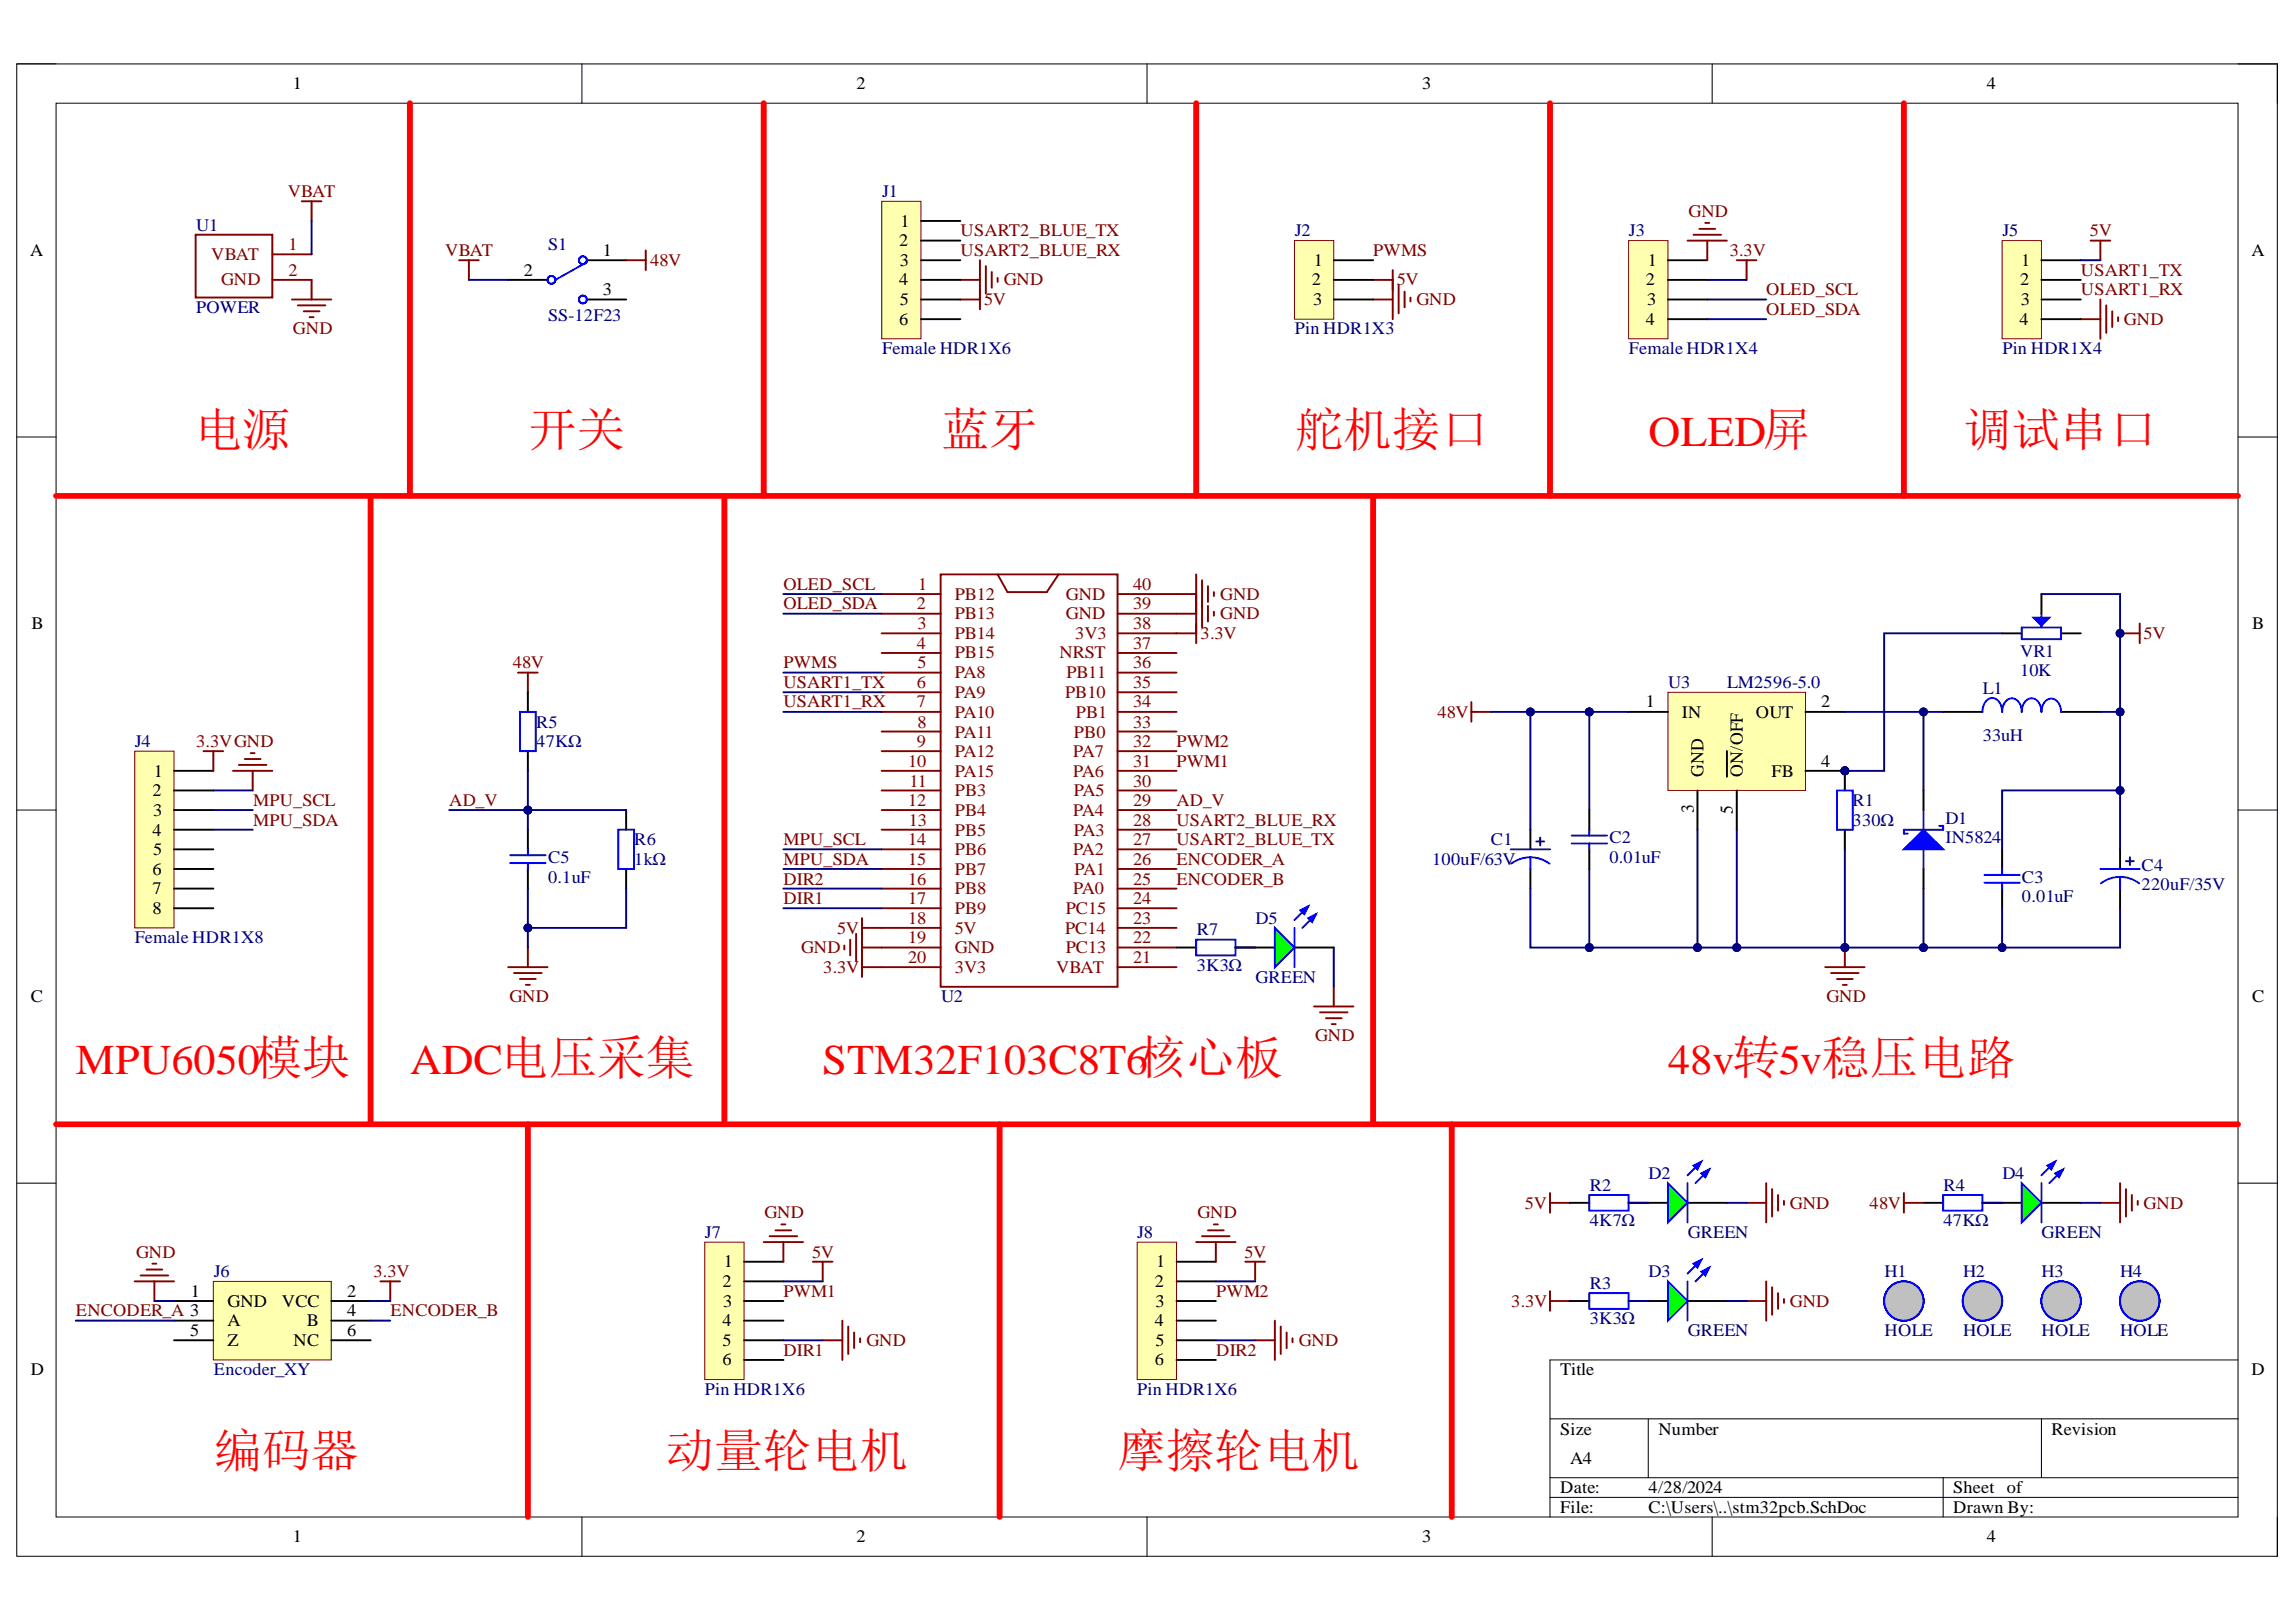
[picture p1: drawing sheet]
<svg xmlns="http://www.w3.org/2000/svg" width="297mm" height="210mm" viewBox="0 0 297 210" stroke-linecap="round" stroke-linejoin="round" font-family="sans-serif">
<defs><g id="words">
<g font-size="6.1" fill="#f00">
<text x="25.1" y="57.7">电源</text>
<text x="68.4" y="57.7">开关</text>
<text x="121.7" y="57.7">蓝牙</text>
<text x="167.5" y="57.7">舵机接口</text>
<text x="254" y="57.7">调试串口</text>
<text x="27.7" y="189.8">编码器</text>
<text x="86.1" y="189.8">动量轮电机</text>
<text x="144.6" y="189.8">摩擦轮电机</text>
</g>
<g font-size="5.5" fill="#f00">
<text x="213.3" y="57.7">OLED屏</text>
<text x="9.8" y="139">MPU6050模块</text>
<text x="53" y="139">ADC电压采集</text>
<text x="106.4" y="139">STM32F103C8T6核心板</text>
<text x="215.8" y="139">48v转5v稳压电路</text>
</g>
<g font-size="2.4">
<text x="220.4" y="100.5" transform="rotate(-90 220.4 100.5)">GND</text>
<text x="225.5" y="100.5" transform="rotate(-90 225.5 100.5)">ON/OFF</text>
<text x="219.1" y="105.3" transform="rotate(-90 219.1 105.3)">3</text>
<text x="224.2" y="105.3" transform="rotate(-90 224.2 105.3)">5</text>
</g>
<g font-size="2.3">
<text x="37.9" y="11.6">1</text>
<text x="110.8" y="11.6">2</text>
<text x="184" y="11.6">3</text>
<text x="257" y="11.6">4</text>
<text x="116.5" y="29.3">1</text>
<text x="3.9" y="33.1">A</text>
<text x="67.8" y="35.7">2</text>
<text x="78" y="33.1">1</text>
<text x="116.3" y="31.9">2</text>
<text x="116.4" y="34.4">3</text>
<text x="170" y="34.4">1</text>
<text x="213.2" y="34.4">1</text>
<text x="261.5" y="34.4">1</text>
<text x="291.3" y="33.1">A</text>
<text x="78" y="38.2">3</text>
<text x="116.3" y="36.9">4</text>
<text x="116.4" y="39.5">5</text>
<text x="169.7" y="36.9">2</text>
<text x="169.9" y="39.5">3</text>
<text x="212.9" y="36.9">2</text>
<text x="213.1" y="39.5">3</text>
<text x="261.3" y="36.9">2</text>
<text x="261.4" y="39.5">3</text>
<text x="116.3" y="42">6</text>
<text x="212.9" y="42">4</text>
<text x="261.2" y="42">4</text>
<text x="4.1" y="81.4">B</text>
<text x="291.4" y="81.4">B</text>
<text x="212.9" y="91.6">1</text>
<text x="217.6" y="92.9">IN</text>
<text x="227.2" y="92.9">OUT</text>
<text x="235.6" y="91.6">2</text>
<text x="19.9" y="100.5">1</text>
<text x="229.2" y="100.5">FB</text>
<text x="235.6" y="99.2">4</text>
<text x="19.7" y="103.1">2</text>
<text x="19.8" y="105.6">3</text>
<text x="19.7" y="108.1">4</text>
<text x="19.7" y="113.2">6</text>
<text x="19.8" y="110.7">5</text>
<text x="19.7" y="115.7">7</text>
<text x="19.7" y="118.3">8</text>
<text x="4" y="129.7">C</text>
<text x="291.4" y="129.7">C</text>
<text x="24.7" y="167.8">1</text>
<text x="44.9" y="167.8">2</text>
<text x="93.5" y="166.5">2</text>
<text x="93.7" y="164">1</text>
<text x="149.4" y="166.5">2</text>
<text x="149.6" y="164">1</text>
<text x="24.6" y="172.9">5</text>
<text x="29.4" y="169.1">GND</text>
<text x="29.4" y="171.6">A</text>
<text x="36.5" y="169.1">VCC</text>
<text x="39.7" y="171.6">B</text>
<text x="44.9" y="170.3">4</text>
<text x="44.9" y="172.9">6</text>
<text x="93.5" y="171.6">4</text>
<text x="93.6" y="169.1">3</text>
<text x="149.4" y="171.6">4</text>
<text x="149.5" y="169.1">3</text>
<text x="4" y="178">D</text>
<text x="29.4" y="174.2">Z</text>
<text x="38" y="174.2">NC</text>
<text x="93.5" y="174.2">5</text>
<text x="93.5" y="176.7">6</text>
<text x="149.4" y="176.7">6</text>
<text x="149.5" y="174.2">5</text>
<text x="201.9" y="178">Title</text>
<text x="291.3" y="178">D</text>
<text x="201.9" y="185.7">Size</text>
<text x="214.5" y="185.7">Number</text>
<text x="265.4" y="185.7">Revision</text>
<text x="203.1" y="189.5">A4</text>
<text x="201.9" y="193.3">Date:</text>
<text x="201.9" y="195.8">File:</text>
<text x="213.3" y="193.3">4/28/2024</text>
<text x="213.3" y="195.8">C:\Users\..\stm32pcb.SchDoc</text>
<text x="252.7" y="193.3">Sheet of</text>
<text x="252.7" y="195.8">Drawn By:</text>
<text x="37.9" y="199.6">1</text>
<text x="110.8" y="199.6">2</text>
<text x="184" y="199.6">3</text>
<text x="257" y="199.6">4</text>
</g>
<g font-size="2.3" fill="#000080">
<text x="25.4" y="29.8">U1</text>
<text x="114.1" y="25.5">J1</text>
<text x="70.9" y="32.4">S1</text>
<text x="167.5" y="30.6">J2</text>
<text x="210.7" y="30.6">J3</text>
<text x="259.1" y="30.6">J5</text>
<text x="25.4" y="40.5">POWER</text>
<text x="70.9" y="41.5">SS-12F23</text>
<text x="114.1" y="45.8">Female HDR1X6</text>
<text x="167.5" y="43.3">Pin HDR1X3</text>
<text x="210.7" y="45.8">Female HDR1X4</text>
<text x="259.1" y="45.8">Pin HDR1X4</text>
<text x="215.8" y="89">U3</text>
<text x="223.4" y="89">LM2596-5.0</text>
<text x="256.5" y="89.8">L1</text>
<text x="261.3" y="85">VR1</text>
<text x="261.3" y="87.5">10K</text>
<text x="69.4" y="94.2">R5</text>
<text x="256.5" y="96">33uH</text>
<text x="17.4" y="96.7">J4</text>
<text x="69.4" y="96.7">47KΩ</text>
<text x="239.7" y="104.3">R1</text>
<text x="239.7" y="106.9">330Ω</text>
<text x="251.7" y="106.6">D1</text>
<text x="70.9" y="111.7">C5</text>
<text x="82.1" y="109.4">R6</text>
<text x="82.1" y="111.9">1kΩ</text>
<text x="185.3" y="111.9">100uF/63V</text>
<text x="192.9" y="109.4">C1</text>
<text x="208.2" y="109.1">C2</text>
<text x="208.2" y="111.7">0.01uF</text>
<text x="251.7" y="109.1">IN5824</text>
<text x="277.1" y="112.7">C4</text>
<text x="70.9" y="114.2">0.1uF</text>
<text x="162.4" y="119.5">D5</text>
<text x="261.6" y="114.2">C3</text>
<text x="261.6" y="116.7">0.01uF</text>
<text x="277.1" y="115.2">220uF/35V</text>
<text x="17.4" y="122.1">Female HDR1X8</text>
<text x="154.8" y="121.1">R7</text>
<text x="154.8" y="125.6">3K3Ω</text>
<text x="121.7" y="129.7">U2</text>
<text x="162.4" y="127.1">GREEN</text>
<text x="205.7" y="154.1">R2</text>
<text x="213.3" y="152.6">D2</text>
<text x="251.4" y="154.1">R4</text>
<text x="259.1" y="152.6">D4</text>
<text x="91.2" y="160.2">J7</text>
<text x="147.1" y="160.2">J8</text>
<text x="205.7" y="158.7">4K7Ω</text>
<text x="218.4" y="160.2">GREEN</text>
<text x="251.4" y="158.7">47KΩ</text>
<text x="264.1" y="160.2">GREEN</text>
<text x="27.7" y="165.3">J6</text>
<text x="205.7" y="166.8">R3</text>
<text x="213.3" y="165.3">D3</text>
<text x="243.8" y="165.3">H1</text>
<text x="254" y="165.3">H2</text>
<text x="264.1" y="165.3">H3</text>
<text x="274.3" y="165.3">H4</text>
<text x="205.7" y="171.4">3K3Ω</text>
<text x="218.4" y="172.9">GREEN</text>
<text x="243.8" y="172.9">HOLE</text>
<text x="254" y="172.9">HOLE</text>
<text x="264.1" y="172.9">HOLE</text>
<text x="274.3" y="172.9">HOLE</text>
<text x="27.7" y="178">Encoder_XY</text>
<text x="91.2" y="180.6">Pin HDR1X6</text>
<text x="147.1" y="180.6">Pin HDR1X6</text>
</g>
<g font-size="2.3" fill="#800000">
<text x="37.2" y="25.5">VBAT</text>
<text x="218.4" y="28.1">GND</text>
<text x="27.3" y="33.6">VBAT</text>
<text x="37.3" y="32.4">1</text>
<text x="37.3" y="35.7">2</text>
<text x="57.6" y="33.1">VBAT</text>
<text x="84.1" y="34.4">48V</text>
<text x="124.3" y="30.6">USART2_BLUE_TX</text>
<text x="124.3" y="33.1">USART2_BLUE_RX</text>
<text x="177.7" y="33.1">PWMS</text>
<text x="223.8" y="33.1">3.3V</text>
<text x="269.2" y="35.7">USART1_TX</text>
<text x="270.4" y="30.6">5V</text>
<text x="28.6" y="36.9">GND</text>
<text x="127.3" y="39.5">5V</text>
<text x="129.9" y="36.9">GND</text>
<text x="180.7" y="36.9">5V</text>
<text x="183.2" y="39.5">GND</text>
<text x="228.5" y="38.2">OLED_SCL</text>
<text x="228.5" y="40.7">OLED_SDA</text>
<text x="269.2" y="38.2">USART1_RX</text>
<text x="37.9" y="43.3">GND</text>
<text x="274.8" y="42">GND</text>
<text x="101.4" y="76.3">OLED_SCL</text>
<text x="118.8" y="76.3">1</text>
<text x="123.5" y="77.6">PB12</text>
<text x="137.9" y="77.6">GND</text>
<text x="146.6" y="76.3">40</text>
<text x="157.9" y="77.6">GND</text>
<text x="101.4" y="78.9">OLED_SDA</text>
<text x="118.6" y="78.9">2</text>
<text x="118.6" y="83.9">4</text>
<text x="118.7" y="81.4">3</text>
<text x="123.5" y="80.1">PB13</text>
<text x="123.5" y="82.7">PB14</text>
<text x="137.9" y="80.1">GND</text>
<text x="139.1" y="82.7">3V3</text>
<text x="146.6" y="83.9">37</text>
<text x="146.6" y="81.4">38</text>
<text x="146.6" y="78.9">39</text>
<text x="155.3" y="82.7">3.3V</text>
<text x="157.9" y="80.1">GND</text>
<text x="277.3" y="82.7">5V</text>
<text x="66.3" y="86.5">48V</text>
<text x="101.4" y="86.5">PWMS</text>
<text x="101.4" y="89">USART1_TX</text>
<text x="118.6" y="89">6</text>
<text x="118.7" y="86.5">5</text>
<text x="123.5" y="85.2">PB15</text>
<text x="123.5" y="87.8">PA8</text>
<text x="137.1" y="85.2">NRST</text>
<text x="138" y="87.8">PB11</text>
<text x="146.6" y="89">35</text>
<text x="146.6" y="86.5">36</text>
<text x="101.4" y="91.6">USART1_RX</text>
<text x="118.6" y="91.6">7</text>
<text x="118.7" y="94.2">8</text>
<text x="123.5" y="90.3">PA9</text>
<text x="123.5" y="92.9">PA10</text>
<text x="123.5" y="95.4">PA11</text>
<text x="137.8" y="90.3">PB10</text>
<text x="138.9" y="95.4">PB0</text>
<text x="139.2" y="92.9">PB1</text>
<text x="146.6" y="94.2">33</text>
<text x="146.6" y="91.6">34</text>
<text x="186" y="92.9">48V</text>
<text x="25.4" y="96.7">3.3VGND</text>
<text x="117.5" y="99.2">10</text>
<text x="117.7" y="101.8">11</text>
<text x="118.6" y="96.7">9</text>
<text x="123.5" y="98">PA12</text>
<text x="123.5" y="100.5">PA15</text>
<text x="138.8" y="100.5">PA6</text>
<text x="138.8" y="98">PA7</text>
<text x="146.6" y="101.8">30</text>
<text x="146.6" y="99.2">31</text>
<text x="146.6" y="96.7">32</text>
<text x="152.2" y="99.2">PWM1</text>
<text x="152.2" y="96.7">PWM2</text>
<text x="32.7" y="104.3">MPU_SCL</text>
<text x="32.7" y="106.9">MPU_SDA</text>
<text x="58.1" y="104.3">AD_V</text>
<text x="117.5" y="104.3">12</text>
<text x="117.6" y="106.9">13</text>
<text x="123.5" y="103.1">PB3</text>
<text x="123.5" y="105.6">PB4</text>
<text x="138.8" y="105.6">PA4</text>
<text x="138.9" y="103.1">PA5</text>
<text x="146.6" y="106.9">28</text>
<text x="146.6" y="104.3">29</text>
<text x="152.2" y="106.9">USART2_BLUE_RX</text>
<text x="152.2" y="104.3">AD_V</text>
<text x="101.4" y="109.4">MPU_SCL</text>
<text x="101.4" y="111.9">MPU_SDA</text>
<text x="117.5" y="109.4">14</text>
<text x="117.5" y="111.9">15</text>
<text x="123.5" y="108.1">PB5</text>
<text x="123.5" y="110.7">PB6</text>
<text x="123.5" y="113.2">PB7</text>
<text x="138.8" y="110.7">PA2</text>
<text x="138.9" y="108.1">PA3</text>
<text x="139" y="113.2">PA1</text>
<text x="146.6" y="111.9">26</text>
<text x="146.6" y="109.4">27</text>
<text x="152.2" y="109.4">USART2_BLUE_TX</text>
<text x="152.2" y="111.9">ENCODER_A</text>
<text x="101.4" y="117">DIR1</text>
<text x="101.4" y="114.5">DIR2</text>
<text x="117.5" y="114.5">16</text>
<text x="117.5" y="117">17</text>
<text x="117.5" y="119.5">18</text>
<text x="123.5" y="115.7">PB8</text>
<text x="123.5" y="118.3">PB9</text>
<text x="137.9" y="118.3">PC15</text>
<text x="138.8" y="115.7">PA0</text>
<text x="146.6" y="119.5">23</text>
<text x="146.6" y="117">24</text>
<text x="146.6" y="114.5">25</text>
<text x="152.2" y="114.5">ENCODER_B</text>
<text x="103.6" y="123.3">GND</text>
<text x="106.5" y="125.9">3.3V</text>
<text x="108.3" y="120.8">5V</text>
<text x="117.5" y="122.1">19</text>
<text x="117.5" y="124.6">20</text>
<text x="123.5" y="120.8">5V</text>
<text x="123.5" y="123.3">GND</text>
<text x="123.5" y="125.9">3V3</text>
<text x="136.6" y="125.9">VBAT</text>
<text x="137.8" y="120.8">PC14</text>
<text x="137.9" y="123.3">PC13</text>
<text x="146.6" y="124.6">21</text>
<text x="146.6" y="122.1">22</text>
<text x="65.9" y="129.7">GND</text>
<text x="236.3" y="129.7">GND</text>
<text x="170.1" y="134.8">GND</text>
<text x="98.9" y="157.7">GND</text>
<text x="154.9" y="157.7">GND</text>
<text x="197.3" y="156.4">5V</text>
<text x="231.6" y="156.4">GND</text>
<text x="241.9" y="156.4">48V</text>
<text x="277.3" y="156.4">GND</text>
<text x="17.6" y="162.7">GND</text>
<text x="48.3" y="165.3">3.3V</text>
<text x="101.4" y="167.8">PWM1</text>
<text x="105.1" y="162.7">5V</text>
<text x="157.4" y="167.8">PWM2</text>
<text x="161" y="162.7">5V</text>
<text x="9.8" y="170.3">ENCODER_A 3</text>
<text x="50.5" y="170.3">ENCODER_B</text>
<text x="195.5" y="169.1">3.3V</text>
<text x="231.6" y="169.1">GND</text>
<text x="101.4" y="175.4">DIR1</text>
<text x="112.1" y="174.2">GND</text>
<text x="157.4" y="175.4">DIR2</text>
<text x="168" y="174.2">GND</text>
</g>
</g></defs>
<path d="M2.2 8.3h292.4v193.1h-292.4z" fill="none" stroke="#000" stroke-width=".13"/>
<path d="M7.3 13.4h282.2v182.9h-282.2z" fill-rule="evenodd" fill="#fff"/>
<g fill="none" stroke="#000" stroke-width=".13">
<path d="M2.2 8.3h5.1M7.3 13.4h282.2v182.9h-282.2zM75.3 8.3v5M148.4 8.3v5M221.5 8.3v5.1M289.5 8.3h5.1v5.1M2.2 56.6h5.1M289.5 56.6h5.1M2.2 104.8h5.1M289.5 104.8h5.1M2.2 153.1h5.1M289.5 153.1h5.1"/>
<path d="M289.5 176h-89v20.3M75.3 196.3v5.1M148.4 196.3v5.1M200.5 183.6h89M200.5 191.2h89M200.5 193.8h89M213.2 183.6v7.6M221.5 196.3v5.1M251.4 191.2v5.1M264.1 183.6v7.6M294.6 196.3v5.1"/>
</g>
<g fill="none" stroke="#800000" stroke-width=".25">
<path d="M25.3 30.4h9.9v8.1h-9.9zM35.2 32.9h5.1M35.2 36.2h5.1v2.6M37.8 38.8h5.1M38.5 39.5h3.6M39 26.1h2.6M40.3 26.1v2.5M59.4 33.7h2.5M60.7 33.7v2.5M81 33.7h2.5M83.5 32.4v2.5M124.2 36.2h2.6"/>
<path d="M124.2 38.8h2.6M126.8 33.7v6.3M127.5 34.4v3.6M128.3 35.2v2M129.1 36v.5M177.6 36.2h2.6M177.6 38.8h2.6M180.2 35v6.3M180.9 37v3.5M181.7 37.7v2.1M182.5 38.5v.5M39.3 40.3h2"/>
<path d="M40.1 41h.5M114.1 76.9h7.6M114.1 79.4h7.6M121.7 74.3h22.9v53.4h-22.9zM129.1 74.3l1.2 2.3h5.1l1.5-2.3M144.6 76.9h7.6M144.6 79.4h7.6M114.1 82h7.6M114.1 84.5h7.6M114.1 87h7.6M114.1 89.6h7.6M114.1 92.1h7.6"/>
<path d="M114.1 94.7h7.6M114.1 97.2h7.6M114.1 99.8h7.6M144.6 82h7.6M144.6 84.5h7.6M144.6 87h7.6M144.6 89.6h7.6M144.6 92.1h7.6M144.6 94.7h7.6M144.6 97.2h7.6M144.6 99.8h7.6M114.1 102.3h7.6"/>
<path d="M114.1 104.8h7.6M114.1 107.4h7.6M114.1 109.9h7.6M114.1 112.5h7.6M114.1 115h7.6M114.1 117.5h7.6M144.6 102.3h7.6M144.6 104.8h7.6M144.6 107.4h7.6M144.6 109.9h7.6M144.6 112.5h7.6M144.6 115h7.6"/>
<path d="M144.6 117.5h7.6M114.1 120.1h7.6M114.1 122.6h7.6M114.1 125.2h7.6M144.6 120.1h7.6M144.6 122.6h7.6M144.6 125.2h7.6"/>
</g>
<g fill="none" stroke="#00f" stroke-width=".25">
<path d="M75.9 33.9l-4.1 2.3"/>
<circle cx="71.3" cy="36.2" r=".51"/>
<circle cx="75.4" cy="33.7" r=".51"/>
<circle cx="75.4" cy="38.8" r=".51"/>
</g>
<path d="M65.7 36.2h5.1M75.9 33.7h5.1M75.9 38.8h5.1" fill="none" stroke="#000" stroke-width=".25"/>
<path d="M210.7 31.1h5.1v12.7h-5.1z" fill-rule="evenodd" fill="#ffffb0"/>
<path d="M210.7 31.1h5.1v12.7h-5.1z" fill="none" stroke="#800000" stroke-width=".13"/>
<path d="M215.8 33.7h5.1M215.8 36.2h5.1M215.8 38.8h5.1M215.8 41.3h5.1" fill="none" stroke="#000" stroke-width=".25"/>
<path d="M167.5 31.1h5.1v10.2h-5.1z" fill-rule="evenodd" fill="#ffffb0"/>
<path d="M167.5 31.1h5.1v10.2h-5.1z" fill="none" stroke="#800000" stroke-width=".13"/>
<path d="M172.6 33.7h5M172.6 36.2h5M172.6 38.8h5" fill="none" stroke="#000" stroke-width=".25"/>
<path d="M114.1 26.1h5.1v17.7h-5.1z" fill-rule="evenodd" fill="#ffffb0"/>
<path d="M114.1 26.1h5.1v17.7h-5.1z" fill="none" stroke="#800000" stroke-width=".13"/>
<path d="M119.2 28.6h5M119.2 31.1h5M119.2 33.7h5M119.2 36.2h5M119.2 38.8h5M119.2 41.3h5" fill="none" stroke="#000" stroke-width=".25"/>
<path d="M218.3 31.1h5.1M219.1 30.4h3.6M219.9 29.6h2M220.6 28.8h.5M220.9 31.1v2.6M224.7 33.7h2.5M226 33.7v2.5" fill="none" stroke="#800000" stroke-width=".25"/>
<path d="M17.4 97.2h5.1v22.9h-5.1z" fill-rule="evenodd" fill="#ffffb0"/>
<path d="M17.4 97.2h5.1v22.9h-5.1z" fill="none" stroke="#800000" stroke-width=".13"/>
<path d="M22.5 99.8h5.1M22.5 102.3h5.1M22.5 104.8h5.1M22.5 107.4h5.1M22.5 109.9h5.1M22.5 112.5h5.1M22.5 115h5.1M22.5 117.5h5.1" fill="none" stroke="#000" stroke-width=".25"/>
<g fill="none" stroke="#800000" stroke-width=".25">
<path d="M270.5 31.1h2.5M271.7 31.1v2.6M271.7 38.8v5M272.5 39.5v3.6M269.2 41.3h2.5M273.3 40.3v2M274 41.1v.5M152.2 76.9h2.6M152.2 79.4h2.6M154.8 74.3v8.9M155.5 75.1v6.1M156.3 75.9v2"/>
<path d="M156.3 78.4v2M157 76.6v.5M157 79.2v.5M26.3 97.2h2.6M27.6 97.2v2.6M30.1 99.8h5.1M30.9 99h3.6M31.7 98.2h2M32.4 97.5h.5M32.7 99.8v2.5M152.2 82h2.6M111.5 118.8v7.6"/>
<path d="M109.2 122.4v.5M110 121.6v2M110.8 120.8v3.6M111.5 125.2h2.6M111.5 122.6h2.6M111.5 120.1h2.6"/>
</g>
<path d="M259 31.1h5.1v12.7h-5.1z" fill-rule="evenodd" fill="#ffffb0"/>
<path d="M259 31.1h5.1v12.7h-5.1z" fill="none" stroke="#800000" stroke-width=".13"/>
<path d="M264.1 33.7h5.1M264.1 36.2h5.1M264.1 38.8h5.1M264.1 41.3h5.1" fill="none" stroke="#000" stroke-width=".25"/>
<path d="M53 13.3v50.9M98.8 13.3v50.9M154.8 13.3v50.9M200.5 13.4v50.8M7.3 64.2h282.2M93.7 64.2v81.3M177.6 64.2v81.3M7.3 145.5h282.2M68.3 145.5v50.8" fill="none" stroke="#f00" stroke-width=".75"/>
<circle cx="238.7" cy="99.8" r=".51" fill="#000080"/>
<circle cx="238.7" cy="99.8" r=".51" fill="none" stroke="#000080" stroke-width=".13"/>
<path d="M215.8 89.6h17.8v12.7h-17.8z" fill-rule="evenodd" fill="#ffffb0"/>
<path d="M215.8 89.6h17.8v12.7h-17.8z" fill="none" stroke="#800000" stroke-width=".13"/>
<path d="M233.6 99.8h5.1" fill="none" stroke="#000" stroke-width=".25"/>
<circle cx="238.7" cy="99.8" r=".51" fill="#000080"/>
<circle cx="238.7" cy="99.8" r=".51" fill="none" stroke="#000080" stroke-width=".13"/>
<path d="M210.7 92.1h5.1M223.4 97.2v3.3M233.6 92.1h5.1M219.6 102.3v5.1M224.7 102.3v5.1" fill="none" stroke="#000" stroke-width=".25"/>
<path d="M190.4 90.9v2.5M190.4 92.1h2.5M274.3 82h2.5M276.8 80.7v2.5" fill="none" stroke="#800000" stroke-width=".25"/>
<circle cx="274.3" cy="82" r=".51" fill="#000080"/>
<circle cx="274.3" cy="82" r=".51" fill="none" stroke="#000080" stroke-width=".13"/>
<path d="M248.8 102.3v2.5M248.8 112.5v2.5" fill="none" stroke="#000" stroke-width=".25"/>
<path d="M248.8 104.8v2.6M248.8 109.9v2.6M250.9 106.9h.5v.5h-5.1v.5h.5" fill="none" stroke="#00f" stroke-width=".25"/>
<path d="M246.3 109.9l2.5-2.5 2.6 2.5z" fill="#00f"/>
<g fill="none" stroke="#00f" stroke-width=".25">
<path d="M195.4 109.9h5.1M198 110.9a4.1 4.1 0 0 1 2.5 .9M198 110.9a4.1 4.1 0 0 0-2.5 .9M198 110.9v1.6M203.3 108.1h4.6M203.3 109.2h4.6M205.6 107.4v.7M205.6 109.2v.7M246.3 109.9l2.5-2.5 2.6 2.5zM256.7 113.2h4.6M256.7 114.2h4.6M259 112.5v.7"/>
<path d="M259 114.2v.8"/>
</g>
<path d="M198 107.4v2.5M198 112.5v2.5M205.6 104.8v2.6M205.6 109.9v2.6M259 109.9v2.6M259 115v2.5" fill="none" stroke="#000" stroke-width=".25"/>
<path d="M198.8 108.9h1M199.3 108.4v1" fill="none" stroke="#0c0087" stroke-width=".25"/>
<path d="M236.1 125.2h5.1M236.9 125.9h3.5M237.7 126.7h2M238.4 127.5h.5M238.7 122.6v2.6" fill="none" stroke="#800000" stroke-width=".25"/>
<circle cx="238.7" cy="122.6" r=".51" fill="#000080"/>
<circle cx="238.7" cy="122.6" r=".51" fill="none" stroke="#000080" stroke-width=".13"/>
<circle cx="238.7" cy="99.8" r=".51" fill="#000080"/>
<circle cx="238.7" cy="99.8" r=".51" fill="none" stroke="#000080" stroke-width=".13"/>
<path d="M238.7 99.8v2.5M238.7 107.4v2.5" fill="none" stroke="#000" stroke-width=".25"/>
<circle cx="238.7" cy="99.8" r=".51" fill="#000080"/>
<circle cx="238.7" cy="99.8" r=".51" fill="none" stroke="#000080" stroke-width=".13"/>
<path d="M264.1 79.4v1.8M256.5 92.1a1.66 1.66 0 0 1 1.2-1.8 1.54 1.54 0 0 1 1.3 1.8 1.64 1.64 0 0 1 1.3-1.7 1.52 1.52 0 0 1 1.3 1.7 1.64 1.64 0 0 1 1.2-1.7 1.53 1.53 0 0 1 1.3 1.7 1.6 1.6 0 0 1 1.3-1.7 1.49 1.49 0 0 1 1.2 1.7M261.6 81.2v1.5M266.6 81.2v1.5M237.7 102.3h2v5.1h-2zM271.7 112.5h5.1M274.3 113.5a4 4 0 0 1 2.5 .8M274.3 113.5a4.1 4.1 0 0 0-2.5 .8M274.3 113.5v1.5" fill="none" stroke="#00f" stroke-width=".25"/>
<path d="M264.1 76.9v2.5M251.4 92.1h5.1M259 82h2.6M266.6 92.1h5.1M266.6 82h2.6M274.3 109.9v2.6M274.3 115v2.5" fill="none" stroke="#000" stroke-width=".25"/>
<path d="M275 111.4h1.1M275.5 110.9v1.1" fill="none" stroke="#0c0087" stroke-width=".25"/>
<path d="M263.1 79.9h2l-1 1z" fill="#00f"/>
<path d="M263.1 79.9h2l-1 1zM261.6 81.2h5M261.6 82.7h5" fill="none" stroke="#00f" stroke-width=".25"/>
<path d="M27.6 165.8h15.3v10.2h-15.3z" fill-rule="evenodd" fill="#ffffb0"/>
<path d="M27.6 165.8h15.3v10.2h-15.3z" fill="none" stroke="#800000" stroke-width=".13"/>
<path d="M22.5 168.4h5.1M22.5 170.9h5.1M22.5 173.4h5.1M42.9 168.4h5M42.9 170.9h5M42.9 173.4h5" fill="none" stroke="#000" stroke-width=".25"/>
<path d="M17.4 165.8h5.1M18.2 165.1h3.6M19 164.3h2M19.7 163.5h.5M20 165.8v2.6M49.2 165.8h2.6M50.5 165.8v2.6" fill="none" stroke="#800000" stroke-width=".25"/>
<path d="M129.3 145.5v50.8" fill="none" stroke="#f00" stroke-width=".75"/>
<path d="M91.2 160.7h5.1v17.8h-5.1z" fill-rule="evenodd" fill="#ffffb0"/>
<path d="M91.2 160.7h5.1v17.8h-5.1z" fill="none" stroke="#800000" stroke-width=".13"/>
<path d="M96.3 163.3h5M96.3 165.8h5M96.3 168.4h5M96.3 170.9h5M96.3 173.4h5.1M96.3 176h5.1" fill="none" stroke="#000" stroke-width=".25"/>
<path d="M99.6 160h3.5M100.3 159.2h2.1M101.1 158.4h.5M98.8 160.7h5.1M101.3 160.7v2.6M105.2 163.3h2.5M106.4 163.3v2.5M106.4 173.4h2.6M109 170.9v5.1M109.7 171.7v3.5M110.5 172.4v2.1M111.3 173.2v.5" fill="none" stroke="#800000" stroke-width=".25"/>
<path d="M246.3 13.4v50.8" fill="none" stroke="#f00" stroke-width=".75"/>
<path d="M147.1 160.7h5.1v17.8h-5.1z" fill-rule="evenodd" fill="#ffffb0"/>
<path d="M147.1 160.7h5.1v17.8h-5.1z" fill="none" stroke="#800000" stroke-width=".13"/>
<path d="M203.1 155.7h2.5M210.7 155.7h5.1M218.3 155.7h5.1M152.2 163.3h5.1M152.2 165.8h5.1M152.2 168.4h5.1M152.2 170.9h5.1M152.2 173.4h5.1M152.2 176h5.1M203.1 168.4h2.5M210.7 168.4h2.5" fill="none" stroke="#000" stroke-width=".25"/>
<g fill="none" stroke="#800000" stroke-width=".25">
<path d="M155.5 160h3.6M156.3 159.2h2M157 158.4h.5M200.5 154.4v2.5M200.5 155.7h2.6M226 155.7h2.5M228.5 153.1v5.1M229.3 153.9v3.5M230 154.6v2.1M230.8 155.4v.5M154.8 160.7h5M157.3 160.7v2.6"/>
<path d="M161.1 163.3h2.6M162.4 163.3v2.5M162.4 173.4h2.5M164.9 170.9v5.1M165.7 171.7v3.5M166.5 172.4v2.1M167.2 173.2v.5M200.5 167.1v2.5M200.5 168.4h2.6M226 168.4h2.5M228.5 165.8v5.1M229.3 166.6v3.5"/>
<path d="M230 167.3v2.1M230.8 168.1v.5"/>
</g>
<path d="M205.6 154.6h5.1v2.1h-5.1zM205.6 167.3h5.1v2.1h-5.1z" fill="none" stroke="#00f" stroke-width=".25"/>
<path d="M215.8 153.1l2.5 2.6-2.5 2.5z" fill="#0f0"/>
<path d="M215.8 153.1l2.5 2.6-2.5 2.5zM220.1 150.3l-1.8 1.8M221.1 151.3l-1.7 1.8" fill="none" stroke="#00f" stroke-width=".25"/>
<path d="M220.1 151.8l1-.5-.5 1.1z" fill="#00f"/>
<path d="M220.1 151.8l1-.5-.5 1.1z" fill="none" stroke="#00f" stroke-width=".25"/>
<path d="M219.1 150.8l1-.5-.5 1z" fill="#00f"/>
<path d="M218.3 153.1v5.1M219.1 150.8l1-.5-.5 1z" fill="none" stroke="#00f" stroke-width=".25"/>
<path d="M210.7 168.4h5.1M218.3 168.4h5.1" fill="none" stroke="#000" stroke-width=".25"/>
<path d="M215.8 165.8l2.5 2.6-2.5 2.5z" fill="#0f0"/>
<path d="M215.8 165.8l2.5 2.6-2.5 2.5zM220.1 163l-1.8 1.8M221.1 164l-1.7 1.8" fill="none" stroke="#00f" stroke-width=".25"/>
<path d="M220.1 164.6l1-.6-.5 1.1z" fill="#00f"/>
<path d="M220.1 164.6l1-.6-.5 1.1z" fill="none" stroke="#00f" stroke-width=".25"/>
<path d="M219.1 163.5l1-.5-.5 1z" fill="#00f"/>
<path d="M251.4 154.6h5.1v2.1h-5.1zM218.3 165.8v5.1M219.1 163.5l1-.5-.5 1z" fill="none" stroke="#00f" stroke-width=".25"/>
<path d="M248.8 155.7h2.6M256.5 155.7h5.1M264.1 155.7h5.1" fill="none" stroke="#000" stroke-width=".25"/>
<path d="M271.7 155.7h2.6M274.3 153.1v5.1M275 153.9v3.5M275.8 154.6v2.1M276.6 155.4v.5" fill="none" stroke="#800000" stroke-width=".25"/>
<path d="M261.6 153.1l2.5 2.6-2.5 2.5z" fill="#0f0"/>
<path d="M261.6 153.1l2.5 2.6-2.5 2.5zM265.9 150.3l-1.8 1.8M266.9 151.3l-1.8 1.8" fill="none" stroke="#00f" stroke-width=".25"/>
<path d="M265.9 151.8l1-.5-.5 1.1z" fill="#00f"/>
<path d="M265.9 151.8l1-.5-.5 1.1z" fill="none" stroke="#00f" stroke-width=".25"/>
<path d="M264.9 150.8l1-.5-.5 1z" fill="#00f"/>
<g fill="none" stroke="#00f" stroke-width=".25">
<path d="M264.1 153.1v5.1M264.9 150.8l1-.5-.5 1z"/>
<circle cx="246.3" cy="168.4" r="2.54"/>
</g>
<path d="M246.3 154.4v2.5M246.3 155.7h2.5" fill="none" stroke="#800000" stroke-width=".25"/>
<circle cx="246.3" cy="168.4" r="2.54" fill="#c0c0c0"/>
<g fill="none" stroke="#00f" stroke-width=".25">
<circle cx="246.3" cy="168.4" r="2.54"/>
<circle cx="256.5" cy="168.4" r="2.54"/>
</g>
<circle cx="256.5" cy="168.4" r="2.54" fill="#c0c0c0"/>
<g fill="none" stroke="#00f" stroke-width=".25">
<circle cx="256.5" cy="168.4" r="2.54"/>
<circle cx="266.6" cy="168.4" r="2.54"/>
</g>
<circle cx="266.6" cy="168.4" r="2.54" fill="#c0c0c0"/>
<g fill="none" stroke="#00f" stroke-width=".25">
<circle cx="266.6" cy="168.4" r="2.54"/>
<circle cx="276.8" cy="168.4" r="2.54"/>
</g>
<circle cx="276.8" cy="168.4" r="2.54" fill="#c0c0c0"/>
<g fill="none" stroke="#00f" stroke-width=".25">
<path d="M67.3 92.1h2v5.1h-2zM66 110.7h4.6M66 111.7h4.6M68.3 109.9v.8M68.3 111.7v.8M80 107.4h2v5.1h-2z"/>
<circle cx="276.8" cy="168.4" r="2.54"/>
</g>
<path d="M47.9 64.2v81.3M187.8 145.5v50.8" fill="none" stroke="#f00" stroke-width=".75"/>
<path d="M67 87h2.6M68.3 87v2.6M65.7 125.2h5.1M66.5 125.9h3.6M67.3 126.7h2M68 127.4h.5M68.3 122.6v2.6" fill="none" stroke="#800000" stroke-width=".25"/>
<path d="M68.3 89.6v2.5M68.3 97.2v2.6M68.3 107.4v2.5M68.3 112.5v2.5M81 104.8v2.6M81 112.5v2.5M159.8 122.6h5.1M167.5 122.6h5.1" fill="none" stroke="#000" stroke-width=".25"/>
<path d="M164.9 120.1l2.6 2.5-2.6 2.6z" fill="#0f0"/>
<path d="M169.2 117.3l-1.7 1.8M170.3 118.3l-1.8 1.8M164.9 120.1l2.6 2.5-2.6 2.6z" fill="none" stroke="#00f" stroke-width=".25"/>
<path d="M169.2 118.8l1.1-.5-.5 1z" fill="#00f"/>
<path d="M169.2 118.8l1.1-.5-.5 1z" fill="none" stroke="#00f" stroke-width=".25"/>
<path d="M168.2 117.8l1-.5-.5 1z" fill="#00f"/>
<path d="M168.2 117.8l1-.5-.5 1zM154.8 121.6h5v2h-5zM167.5 120.1v5.1" fill="none" stroke="#00f" stroke-width=".25"/>
<path d="M170 130.2h5.1M170.8 131h3.5M171.5 131.8h2.1M172.3 132.5h.5M172.6 127.7v2.5" fill="none" stroke="#800000" stroke-width=".25"/>
<path d="M152.2 122.6h2.6M159.8 122.6h2.6" fill="none" stroke="#000" stroke-width=".25"/>
<g fill="none" stroke="#000080" stroke-width=".25">
<path d="M40.3 28.6v4.3M60.7 36.2h5M220.9 38.8h7.6M269.2 33.7h2.5M220.9 41.3h7.6M101.3 76.9h12.8M101.3 79.4h12.8M101.3 87h12.8M101.3 89.6h12.8M101.3 92.1h12.8M238.7 92.1h10.1v10.2M27.6 104.8h5.1"/>
<path d="M27.6 107.4h5.1M27.6 102.3h5.1M101.3 109.9h12.8M101.3 112.5h12.8"/>
</g>
<circle cx="248.8" cy="92.1" r=".51" fill="#000080"/>
<circle cx="248.8" cy="92.1" r=".51" fill="none" stroke="#000080" stroke-width=".13"/>
<path d="M248.8 92.1h2.6" fill="none" stroke="#000080" stroke-width=".25"/>
<circle cx="248.8" cy="92.1" r=".51" fill="#000080"/>
<circle cx="248.8" cy="92.1" r=".51" fill="none" stroke="#000080" stroke-width=".13"/>
<path d="M274.3 102.3h-15.3v7.6" fill="none" stroke="#000080" stroke-width=".25"/>
<circle cx="274.3" cy="102.3" r=".51" fill="#000080"/>
<circle cx="274.3" cy="102.3" r=".51" fill="none" stroke="#000080" stroke-width=".13"/>
<path d="M219.6 107.4v15.2" fill="none" stroke="#000080" stroke-width=".25"/>
<circle cx="219.6" cy="122.6" r=".51" fill="#000080"/>
<circle cx="219.6" cy="122.6" r=".51" fill="none" stroke="#000080" stroke-width=".13"/>
<path d="M271.7 92.1h2.6v17.8" fill="none" stroke="#000080" stroke-width=".25"/>
<circle cx="274.3" cy="92.1" r=".51" fill="#000080"/>
<circle cx="274.3" cy="92.1" r=".51" fill="none" stroke="#000080" stroke-width=".13"/>
<circle cx="274.3" cy="102.3" r=".51" fill="#000080"/>
<circle cx="274.3" cy="102.3" r=".51" fill="none" stroke="#000080" stroke-width=".13"/>
<path d="M259 82h-15.2v17.8h-5.1" fill="none" stroke="#000080" stroke-width=".25"/>
<circle cx="238.7" cy="99.8" r=".51" fill="#000080"/>
<circle cx="238.7" cy="99.8" r=".51" fill="none" stroke="#000080" stroke-width=".13"/>
<path d="M264.1 76.9h10.2v15.2" fill="none" stroke="#000080" stroke-width=".25"/>
<circle cx="274.3" cy="82" r=".51" fill="#000080"/>
<circle cx="274.3" cy="82" r=".51" fill="none" stroke="#000080" stroke-width=".13"/>
<circle cx="274.3" cy="92.1" r=".51" fill="#000080"/>
<circle cx="274.3" cy="92.1" r=".51" fill="none" stroke="#000080" stroke-width=".13"/>
<path d="M205.6 112.5v10.1" fill="none" stroke="#000080" stroke-width=".25"/>
<circle cx="205.6" cy="122.6" r=".51" fill="#000080"/>
<circle cx="205.6" cy="122.6" r=".51" fill="none" stroke="#000080" stroke-width=".13"/>
<path d="M205.6 92.1v12.7" fill="none" stroke="#000080" stroke-width=".25"/>
<circle cx="205.6" cy="92.1" r=".51" fill="#000080"/>
<circle cx="205.6" cy="92.1" r=".51" fill="none" stroke="#000080" stroke-width=".13"/>
<path d="M205.6 92.1h5.1" fill="none" stroke="#000080" stroke-width=".25"/>
<circle cx="205.6" cy="92.1" r=".51" fill="#000080"/>
<circle cx="205.6" cy="92.1" r=".51" fill="none" stroke="#000080" stroke-width=".13"/>
<path d="M101.3 117.5h12.8M101.3 115h12.8M238.7 109.9v12.7h-14M9.8 170.9h12.7M20 168.4h2.5M47.9 168.4h2.6M47.9 170.9h2.6M101.3 165.8h5.1M101.4 173.4h5M157.3 165.8h5.1M157.3 173.4h5.1" fill="none" stroke="#000080" stroke-width=".25"/>
<circle cx="224.7" cy="122.6" r=".51" fill="#000080"/>
<circle cx="224.7" cy="122.6" r=".51" fill="none" stroke="#000080" stroke-width=".13"/>
<circle cx="238.7" cy="122.6" r=".51" fill="#000080"/>
<circle cx="238.7" cy="122.6" r=".51" fill="none" stroke="#000080" stroke-width=".13"/>
<path d="M238.7 122.6h10.1" fill="none" stroke="#000080" stroke-width=".25"/>
<circle cx="248.8" cy="122.6" r=".51" fill="#000080"/>
<circle cx="248.8" cy="122.6" r=".51" fill="none" stroke="#000080" stroke-width=".13"/>
<circle cx="238.7" cy="122.6" r=".51" fill="#000080"/>
<circle cx="238.7" cy="122.6" r=".51" fill="none" stroke="#000080" stroke-width=".13"/>
<path d="M259 117.5v5.1" fill="none" stroke="#000080" stroke-width=".25"/>
<circle cx="259" cy="122.6" r=".51" fill="#000080"/>
<circle cx="259" cy="122.6" r=".51" fill="none" stroke="#000080" stroke-width=".13"/>
<path d="M224.7 107.4v15.2h-26.7v-7.6" fill="none" stroke="#000080" stroke-width=".25"/>
<circle cx="205.6" cy="122.6" r=".51" fill="#000080"/>
<circle cx="205.6" cy="122.6" r=".51" fill="none" stroke="#000080" stroke-width=".13"/>
<circle cx="219.6" cy="122.6" r=".51" fill="#000080"/>
<circle cx="219.6" cy="122.6" r=".51" fill="none" stroke="#000080" stroke-width=".13"/>
<circle cx="224.7" cy="122.6" r=".51" fill="#000080"/>
<circle cx="224.7" cy="122.6" r=".51" fill="none" stroke="#000080" stroke-width=".13"/>
<path d="M248.8 115v7.6h25.5v-5.1" fill="none" stroke="#000080" stroke-width=".25"/>
<circle cx="259" cy="122.6" r=".51" fill="#000080"/>
<circle cx="259" cy="122.6" r=".51" fill="none" stroke="#000080" stroke-width=".13"/>
<circle cx="248.8" cy="122.6" r=".51" fill="#000080"/>
<circle cx="248.8" cy="122.6" r=".51" fill="none" stroke="#000080" stroke-width=".13"/>
<path d="M220.9 36.2h5.1M205.6 92.1h-7.6v15.3M210.7 155.7h2.5M223.4 155.7h2.6M210.7 168.4h2.5M223.4 168.4h2.6" fill="none" stroke="#000080" stroke-width=".25"/>
<circle cx="198" cy="92.1" r=".51" fill="#000080"/>
<circle cx="198" cy="92.1" r=".51" fill="none" stroke="#000080" stroke-width=".13"/>
<circle cx="205.6" cy="92.1" r=".51" fill="#000080"/>
<circle cx="205.6" cy="92.1" r=".51" fill="none" stroke="#000080" stroke-width=".13"/>
<path d="M192.9 92.1h5.1" fill="none" stroke="#000080" stroke-width=".25"/>
<circle cx="198" cy="92.1" r=".51" fill="#000080"/>
<circle cx="198" cy="92.1" r=".51" fill="none" stroke="#000080" stroke-width=".13"/>
<path d="M68.3 99.8v7.6M256.5 155.7h2.5M269.2 155.7h2.5" fill="none" stroke="#000080" stroke-width=".25"/>
<circle cx="68.3" cy="104.8" r=".51" fill="#000080"/>
<circle cx="68.3" cy="104.8" r=".51" fill="none" stroke="#000080" stroke-width=".13"/>
<path d="M68.3 104.8h12.7" fill="none" stroke="#000080" stroke-width=".25"/>
<circle cx="68.3" cy="104.8" r=".51" fill="#000080"/>
<circle cx="68.3" cy="104.8" r=".51" fill="none" stroke="#000080" stroke-width=".13"/>
<path d="M81 115v5.1h-12.7v2.5" fill="none" stroke="#000080" stroke-width=".25"/>
<circle cx="68.3" cy="120.1" r=".51" fill="#000080"/>
<circle cx="68.3" cy="120.1" r=".51" fill="none" stroke="#000080" stroke-width=".13"/>
<path d="M68.3 115v5.1" fill="none" stroke="#000080" stroke-width=".25"/>
<circle cx="68.3" cy="120.1" r=".51" fill="#000080"/>
<circle cx="68.3" cy="120.1" r=".51" fill="none" stroke="#000080" stroke-width=".13"/>
<path d="M58.1 104.8h10.2" fill="none" stroke="#000080" stroke-width=".25"/>
<circle cx="68.3" cy="104.8" r=".51" fill="#000080"/>
<circle cx="68.3" cy="104.8" r=".51" fill="none" stroke="#000080" stroke-width=".13"/>
<path d="M159.8 122.6h2.6M172.6 122.6v5.1" fill="none" stroke="#000080" stroke-width=".25"/>
<use href="#words"/>
</svg>
